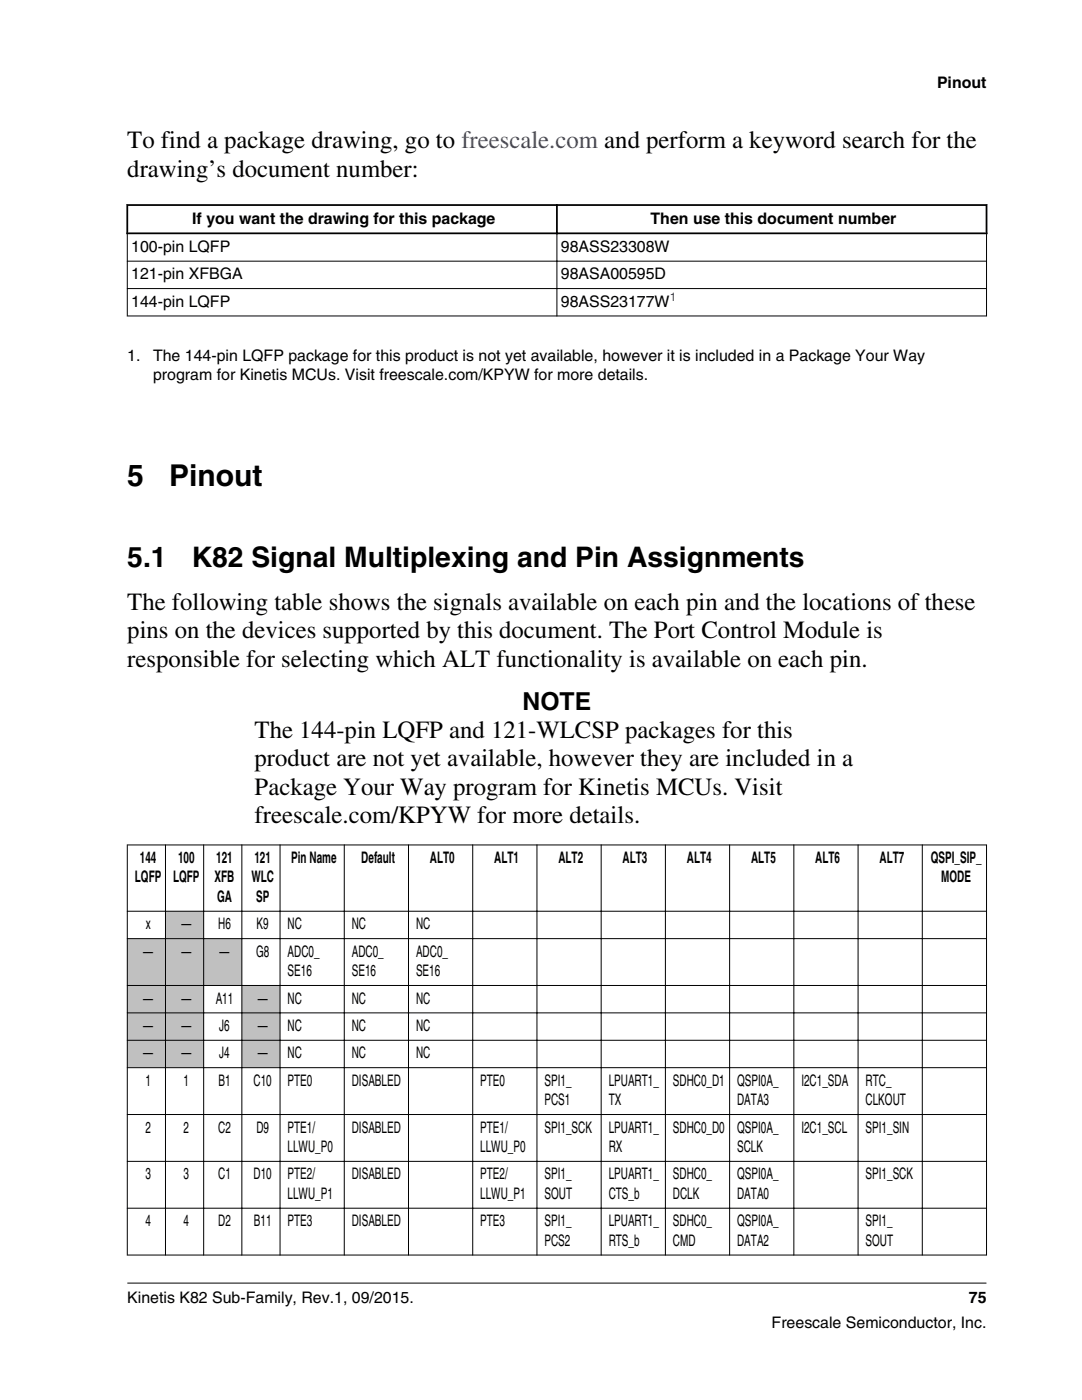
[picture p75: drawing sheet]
<svg xmlns="http://www.w3.org/2000/svg" width="216mm" height="279mm" viewBox="0 0 216 279" stroke-linecap="round" stroke-linejoin="round" font-family="sans-serif">
<defs><g id="words">
<g font-size="6">
<text x="25.4" y="97">5</text>
<text x="33.7" y="97">Pinout</text>
</g>
<g font-size="5.6">
<text x="25.4" y="113.1">5.1</text>
<text x="38.2" y="113.1">K82 Signal Multiplexing and Pin Assignments</text>
</g>
<g font-size="4.9">
<text x="25.4" y="29.6">To find a package drawing, go to freescale.com and perform a keyword search for the</text>
<text x="25.4" y="35.2">drawing’s document number:</text>
<text x="25.4" y="121.7">The following table shows the signals available on each pin and the locations of these</text>
<text x="25.4" y="127.4">pins on the devices supported by this document. The Port Control Module is</text>
<text x="25.4" y="133">responsible for selecting which ALT functionality is available on each pin.</text>
<text x="104.3" y="141.6">NOTE</text>
<text x="50.8" y="147.3">The 144-pin LQFP and 121-WLCSP packages for this</text>
<text x="50.8" y="152.9">product are not yet available, however they are included in a</text>
<text x="50.8" y="158.6">Package Your Way program for Kinetis MCUs. Visit</text>
<text x="50.8" y="164.2">freescale.com/KPYW for more details.</text>
</g>
<g font-size="3.2">
<text x="187" y="17.5">Pinout</text>
<text x="38.4" y="44.6">If you want the drawing for this package</text>
<text x="129.8" y="44.6">Then use this document number</text>
<text x="26.2" y="50.3">100-pin LQFP</text>
<text x="111.9" y="50.3">98ASS23308W</text>
<text x="26.2" y="55.7">121-pin XFBGA</text>
<text x="111.9" y="55.7">98ASA00595D</text>
<text x="26.2" y="61.2">144-pin LQFP</text>
<text x="111.9" y="61.2">98ASS23177W</text>
<text x="25.4" y="72">1.</text>
<text x="30.5" y="72">The 144-pin LQFP package for this product is not yet available, however it is included in a Package Your Way</text>
<text x="30.5" y="75.8">program for Kinetis MCUs. Visit freescale.com/KPYW for more details.</text>
<text x="27.9" y="172.2">144</text>
<text x="35.5" y="172.2">100</text>
<text x="43.1" y="172.2">121</text>
<text x="50.8" y="172.2">121</text>
<text x="58.1" y="172.2">Pin Name</text>
<text x="72.1" y="172.2">Default</text>
<text x="85.8" y="172.2">ALT0</text>
<text x="98.6" y="172.2">ALT1</text>
<text x="111.4" y="172.2">ALT2</text>
<text x="124.2" y="172.2">ALT3</text>
<text x="137.1" y="172.2">ALT4</text>
<text x="149.9" y="172.2">ALT5</text>
<text x="162.7" y="172.2">ALT6</text>
<text x="175.5" y="172.2">ALT7</text>
<text x="185.7" y="172.2">QSPI_SIP_</text>
<text x="26.9" y="176.1">LQFP</text>
<text x="34.5" y="176.1">LQFP</text>
<text x="42.8" y="176.1">XFB</text>
<text x="43.3" y="180">GA</text>
<text x="50.2" y="176.1">WLC</text>
<text x="51.1" y="180">SP</text>
<text x="187.8" y="176.1">MODE</text>
<text x="29.1" y="185.5">x</text>
<text x="36.2" y="185.5">—</text>
<text x="43.5" y="185.5">H6</text>
<text x="51.2" y="185.5">K9</text>
<text x="57.4" y="185.5">NC</text>
<text x="70.2" y="185.5">NC</text>
<text x="83" y="185.5">NC</text>
<text x="28.6" y="190.9">—</text>
<text x="36.2" y="190.9">—</text>
<text x="43.8" y="190.9">—</text>
<text x="51.1" y="190.9">G8</text>
<text x="57.4" y="190.9">ADC0_</text>
<text x="70.2" y="190.9">ADC0_</text>
<text x="83" y="190.9">ADC0_</text>
<text x="57.4" y="194.8">SE16</text>
<text x="70.2" y="194.8">SE16</text>
<text x="83" y="194.8">SE16</text>
<text x="28.6" y="200.3">—</text>
<text x="36.2" y="200.3">—</text>
<text x="43" y="200.3">A11</text>
<text x="51.4" y="200.3">—</text>
<text x="57.4" y="200.3">NC</text>
<text x="70.2" y="200.3">NC</text>
<text x="83" y="200.3">NC</text>
<text x="28.6" y="205.7">—</text>
<text x="36.2" y="205.7">—</text>
<text x="43.8" y="205.7">J6</text>
<text x="51.4" y="205.7">—</text>
<text x="57.4" y="205.7">NC</text>
<text x="70.2" y="205.7">NC</text>
<text x="83" y="205.7">NC</text>
<text x="28.6" y="211.2">—</text>
<text x="36.2" y="211.2">—</text>
<text x="43.8" y="211.2">J4</text>
<text x="51.4" y="211.2">—</text>
<text x="57.4" y="211.2">NC</text>
<text x="70.2" y="211.2">NC</text>
<text x="83" y="211.2">NC</text>
<text x="29" y="216.7">1</text>
<text x="36.6" y="216.7">1</text>
<text x="43.6" y="216.7">B1</text>
<text x="50.6" y="216.7">C10</text>
<text x="57.4" y="216.7">PTE0</text>
<text x="70.2" y="216.7">DISABLED</text>
<text x="95.8" y="216.7">PTE0</text>
<text x="108.6" y="216.7">SPI1_</text>
<text x="108.6" y="220.6">PCS1</text>
<text x="121.5" y="216.7">LPUART1_</text>
<text x="121.5" y="220.6">TX</text>
<text x="134.3" y="216.7">SDHC0_D1</text>
<text x="147.1" y="216.7">QSPI0A_</text>
<text x="147.1" y="220.6">DATA3</text>
<text x="159.9" y="216.7">I2C1_SDA</text>
<text x="172.7" y="216.7">RTC_</text>
<text x="172.7" y="220.6">CLKOUT</text>
<text x="29" y="226">2</text>
<text x="36.6" y="226">2</text>
<text x="43.5" y="226">C2</text>
<text x="51.2" y="226">D9</text>
<text x="57.4" y="226">PTE1/</text>
<text x="70.2" y="226">DISABLED</text>
<text x="95.8" y="226">PTE1/</text>
<text x="108.6" y="226">SPI1_SCK</text>
<text x="121.5" y="226">LPUART1_</text>
<text x="134.3" y="226">SDHC0_D0</text>
<text x="147.1" y="226">QSPI0A_</text>
<text x="159.9" y="226">I2C1_SCL</text>
<text x="172.7" y="226">SPI1_SIN</text>
<text x="57.4" y="229.9">LLWU_P0</text>
<text x="95.8" y="229.9">LLWU_P0</text>
<text x="121.5" y="229.9">RX</text>
<text x="147.1" y="229.9">SCLK</text>
<text x="29" y="235.4">3</text>
<text x="36.6" y="235.4">3</text>
<text x="43.5" y="235.4">C1</text>
<text x="50.6" y="235.4">D10</text>
<text x="57.4" y="235.4">PTE2/</text>
<text x="57.4" y="239.3">LLWU_P1</text>
<text x="70.2" y="235.4">DISABLED</text>
<text x="95.8" y="235.4">PTE2/</text>
<text x="95.8" y="239.3">LLWU_P1</text>
<text x="108.6" y="235.4">SPI1_</text>
<text x="108.6" y="239.3">SOUT</text>
<text x="121.5" y="235.4">LPUART1_</text>
<text x="121.5" y="239.3">CTS_b</text>
<text x="134.3" y="235.4">SDHC0_</text>
<text x="134.3" y="239.3">DCLK</text>
<text x="147.1" y="235.4">QSPI0A_</text>
<text x="147.1" y="239.3">DATA0</text>
<text x="172.7" y="235.4">SPI1_SCK</text>
<text x="29" y="244.7">4</text>
<text x="36.6" y="244.7">4</text>
<text x="43.5" y="244.7">D2</text>
<text x="50.7" y="244.7">B11</text>
<text x="57.4" y="244.7">PTE3</text>
<text x="70.2" y="244.7">DISABLED</text>
<text x="95.8" y="244.7">PTE3</text>
<text x="108.6" y="244.7">SPI1_</text>
<text x="121.5" y="244.7">LPUART1_</text>
<text x="134.3" y="244.7">SDHC0_</text>
<text x="147.1" y="244.7">QSPI0A_</text>
<text x="172.7" y="244.7">SPI1_</text>
<text x="108.6" y="248.6">PCS2</text>
<text x="121.5" y="248.6">RTS_b</text>
<text x="134.3" y="248.6">CMD</text>
<text x="147.1" y="248.6">DATA2</text>
<text x="172.7" y="248.6">SOUT</text>
<text x="25.4" y="260">Kinetis K82 Sub-Family, Rev.1, 09/2015.</text>
<text x="193.3" y="260">75</text>
<text x="154" y="265">Freescale Semiconductor, Inc.</text>
</g>
<text font-size="2.4" fill="#00f" x="133.6" y="60.1">1</text>
</g></defs>
<path d="M25.2 40.9h171.8M25.2 46.6h171.8M25.4 40.7v6M111.1 40.7v6M196.8 40.7v6" fill="none" stroke="#000" stroke-width=".35"/>
<path d="M25.3 52.1h171.6M25.3 57.6h171.6M25.4 46.7v16.4M111.1 46.4v16.7M196.8 46.7v16.4M25.3 63.1h171.6" fill="none" stroke="#000" stroke-width=".2"/>
<path d="M25.4 168.6h171.4v81.9h-171.4z" fill-rule="evenodd" fill="#fff"/>
<g fill="#c0c0c0">
<path d="M33.1 181.9h7.5v5.3h-7.5z" fill-rule="evenodd"/>
<path d="M25.5 187.4h7.4v9.2h-7.4z" fill-rule="evenodd"/>
<path d="M33.1 187.4h7.5v9.2h-7.5z" fill-rule="evenodd"/>
<path d="M40.7 187.4h7.5v9.2h-7.5z" fill-rule="evenodd"/>
<path d="M25.5 196.8h7.4v5.3h-7.4z" fill-rule="evenodd"/>
<path d="M33.1 196.8h7.5v5.3h-7.5z" fill-rule="evenodd"/>
<path d="M48.3 196.8h7.5v5.3h-7.5z" fill-rule="evenodd"/>
<path d="M25.5 202.2h7.4v5.3h-7.4z" fill-rule="evenodd"/>
<path d="M33.1 202.2h7.5v5.3h-7.5z" fill-rule="evenodd"/>
<path d="M48.3 202.2h7.5v5.3h-7.5z" fill-rule="evenodd"/>
<path d="M25.5 207.7h7.4v5.3h-7.4z" fill-rule="evenodd"/>
<path d="M33.1 207.7h7.5v5.3h-7.5z" fill-rule="evenodd"/>
<path d="M48.3 207.7h7.5v5.3h-7.5z" fill-rule="evenodd"/>
</g>
<g fill="none" stroke="#000" stroke-width=".2">
<path d="M25.3 168.6h171.6M25.4 168.5v82.1M33 168.5v82.1M40.6 168.5v82.1M48.3 168.5v82.1M55.9 168.5v82.1M68.7 168.5v82.1M81.5 168.5v82.1M94.3 168.5v82.1M107.1 168.5v82.1M120 168.5v82.1M132.8 168.5v82.1"/>
<path d="M145.6 168.5v82.1M158.4 168.5v82.1M171.2 168.5v82.1M184 168.5v82.1M196.8 168.5v82.1M25.3 181.9h171.6M25.3 187.3h171.6M25.3 196.7h171.6M25.3 202.1h171.6M25.3 207.6h171.6M25.3 213.1h171.6M25.3 222.4h171.6"/>
<path d="M25.3 231.8h171.6M25.3 241.1h171.6M25.3 250.5h171.6M25.4 256.1h171.4"/>
</g>
<use href="#words"/>
</svg>
